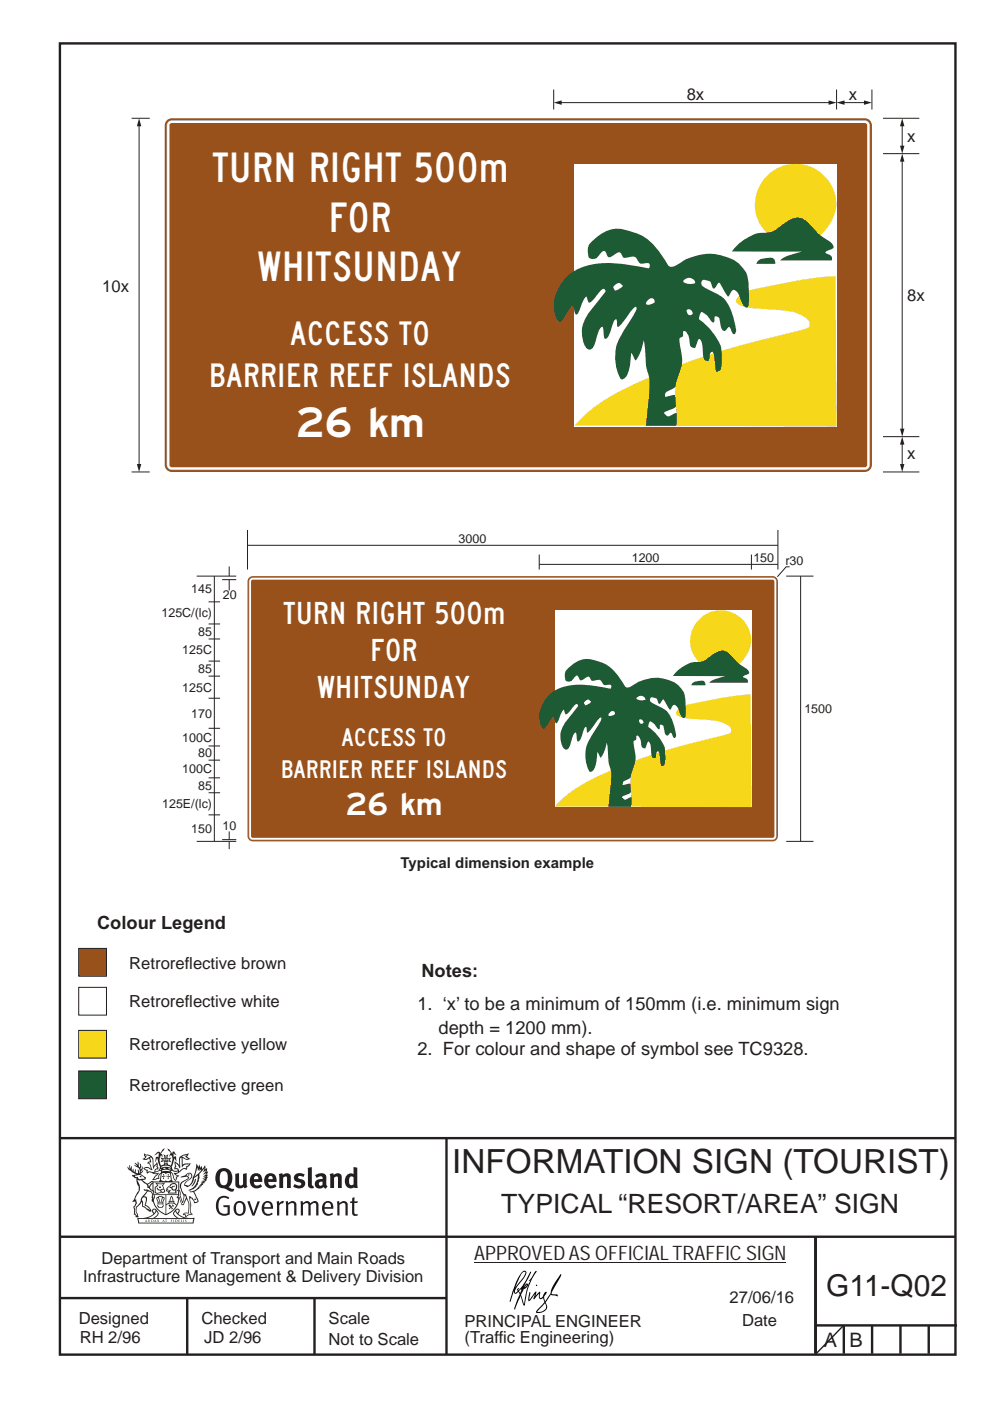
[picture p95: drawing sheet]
<svg xmlns="http://www.w3.org/2000/svg" width="210mm" height="297mm" viewBox="0 0 210 297" stroke-linecap="round" stroke-linejoin="round" font-family="sans-serif">
<defs><g id="words">
<g font-size="8.7" fill="#fff">
<text x="45" y="38.6">TURN RIGHT 500m</text>
<text x="69.7" y="49.1">FOR</text>
<text x="54.6" y="59.5">WHITSUNDAY</text>
<text x="62.8" y="92.6">26 km</text>
</g>
<text font-size="7.1" fill="#231f20" x="95.9" y="248.7">INFORMATION SIGN (TOURIST)</text>
<g font-size="6.9" fill="#fff">
<text x="61.6" y="73.1">ACCESS TO</text>
<text x="44.3" y="82.1">BARRIER REEF ISLANDS</text>
</g>
<g font-size="6.5" fill="#fff">
<text x="60" y="132.3">TURN RIGHT 500m</text>
<text x="78.5" y="140.2">FOR</text>
<text x="67.3" y="148">WHITSUNDAY</text>
<text x="73.4" y="172.8">26 km</text>
</g>
<text font-size="6.3" fill="#231f20" x="175.3" y="274.7">G11-Q02</text>
<text font-size="5.6" fill="#231f20" x="106.3" y="257.3">TYPICAL “RESORT/AREA” SIGN</text>
<g font-size="5.2" fill="#fff">
<text x="72.5" y="158.2">ACCESS TO</text>
<text x="59.5" y="164.9">BARRIER REEF ISLANDS</text>
</g>
<g font-size="4.2" fill="#231f20">
<text x="100.6" y="267.2">APPROVED AS OFFICIAL TRAFFIC SIGN</text>
<text x="174.7" y="285.6">A</text>
<text x="180.2" y="285.6">B</text>
</g>
<g font-size="3.9" fill="#231f20">
<text x="20.6" y="196.9">Colour Legend</text>
<text x="89.4" y="207.1">Notes:</text>
<text x="88.5" y="214.1">1. ‘x’ to be a minimum of 150mm (i.e. minimum sign</text>
<text x="93" y="219.3">depth = 1200 mm).</text>
<text x="88.5" y="223.6">2. For colour and shape of symbol see TC9328.</text>
</g>
<g font-size="3.5" fill="#231f20">
<text x="145.7" y="21.1">8x</text>
<text x="180" y="21.1">x</text>
<text x="192.4" y="30.1">x</text>
<text x="21.7" y="61.9">10x</text>
<text x="192.4" y="63.8">8x</text>
<text x="192.4" y="97.2">x</text>
<text x="27.4" y="205.5">Retroreflective brown</text>
<text x="27.4" y="213.6">Retroreflective white</text>
<text x="27.4" y="222.7">Retroreflective yellow</text>
<text x="27.4" y="231.3">Retroreflective green</text>
<text x="21.5" y="267.9">Department of Transport and Main Roads</text>
<text x="17.7" y="271.8">Infrastructure Management &amp; Delivery Division</text>
<text x="16.7" y="280.7">Designed</text>
<text x="42.7" y="280.7">Checked</text>
<text x="69.7" y="280.7">Scale</text>
<text x="98.5" y="281.4">PRINCIPAL ENGINEER</text>
<text x="154.7" y="276.2">27/06/16</text>
<text x="157.4" y="281.2">Date</text>
<text x="16.9" y="284.8">RH 2/96</text>
<text x="43.3" y="284.8">JD 2/96</text>
<text x="69.7" y="285.2">Not to Scale</text>
<text x="98.5" y="284.8">(Traffic Engineering)</text>
</g>
<text font-size="3.2" fill="#231f20" x="85" y="184">Typical dimension example</text>
<g font-size="2.6" fill="#231f20">
<text x="97.3" y="115.2">3000</text>
<text x="134" y="119.2">1200</text>
<text x="159.8" y="119.2">150</text>
<text x="166.6" y="119.8">r30</text>
<text x="40.6" y="125.8">145</text>
<text x="34.3" y="130.9">125C/(lc)</text>
<text x="47.3" y="126.9">20</text>
<text x="42" y="134.8">85</text>
<text x="38.7" y="138.8">125C</text>
<text x="42" y="142.7">85</text>
<text x="38.7" y="146.6">125C</text>
<text x="40.6" y="152.2">170</text>
<text x="170.6" y="151.2">1500</text>
<text x="38.7" y="157.2">100C</text>
<text x="42" y="160.6">80</text>
<text x="38.7" y="164">100C</text>
<text x="42" y="167.4">85</text>
<text x="34.4" y="171.4">125E/(lc)</text>
<text x="40.6" y="176.5">150</text>
<text x="47.2" y="176">10</text>
</g>
</g></defs>
<g fill="none" stroke="#231f20" stroke-width=".51">
<path d="M12.7 9.2h190v278h-190zM12.7 241.3h189.9M94.7 241.4v45.8M12.7 275.2h82M12.7 262.2h190.1M39.7 275.2v12M66.7 275.2v12M173 262.2v24.8M173 281h30M179 281v6M185 281v6M191 281v6"/>
<path d="M197 281v6"/>
</g>
<path d="M100.6 267.7h66.2" fill="none" stroke="#231f20" stroke-width=".21"/>
<g fill="#231f20">
<path d="M47 248.5a2.55 2.55 0 0 0 0 2.7l.3 .1a.81 .81 0 0 0 1-.9v-.6a1.04 1.04 0 0 0-1.1-1.5zM46.3 248.1a1.82 1.82 0 0 1 2.1-.2 1.82 1.82 0 0 1 .9 1.9 2.29 2.29 0 0 1-.8 1.9l.7 .3h.5l-.2 .6a2.87 2.87 0 0 1-2-.7 2.12 2.12 0 0 1-1.7-3.1z" fill-rule="evenodd"/>
<path d="M49.9 248.9l.8-.2v2a.46 .46 0 0 0 .2 .6 .46 .46 0 0 0 .7-.2v-2.2l.7-.2v2.4l.2 .5-.6 .4-.2-.3a1.02 1.02 0 0 1-1.2 .2 1.02 1.02 0 0 1-.6-1.1z" fill-rule="evenodd"/>
<path d="M54 249.5l-.1 .5h.9a.49 .49 0 0 0-.2-.6 .49 .49 0 0 0-.6 .1zM53.4 249.2a1.34 1.34 0 0 1 1.6-.3 1.34 1.34 0 0 1 .6 1.5v.2h-1.7a.77 .77 0 0 0 .5 .8 .77 .77 0 0 0 .9-.3l.3 .4a1.59 1.59 0 0 1-2.1 .2 1.59 1.59 0 0 1-.4-2z" fill-rule="evenodd"/>
<path d="M57 249.5l-.1 .5h.9a.49 .49 0 0 0-.2-.6 .49 .49 0 0 0-.6 .1zM56.4 249.2a1.34 1.34 0 0 1 1.6-.3 1.34 1.34 0 0 1 .7 1.5v.2h-1.8a.77 .77 0 0 0 .5 .8 .77 .77 0 0 0 .9-.3l.3 .4a1.59 1.59 0 0 1-2 .2 1.59 1.59 0 0 1-.5-2z" fill-rule="evenodd"/>
<path d="M59.1 248.9l.8-.2 .1 .4a.95 .95 0 0 1 1-.3 .95 .95 0 0 1 .7 .8v2.3h-.8v-2.3a.46 .46 0 0 0-.8 .1v2.2h-.9z" fill-rule="evenodd"/>
<path d="M62.5 249.1a1.75 1.75 0 0 1 2.1-.1l-.2 .5-.6-.2a.43 .43 0 0 0-.6 .3l.4 .3a1.04 1.04 0 0 1 1.2 1.2 1.04 1.04 0 0 1-1.4 .9l-1.2-.4 .3-.6 1 .4 .4-.4a.88 .88 0 0 0-1-.5l-.4-.2-.1-.4z" fill-rule="evenodd"/>
<path d="M65.3 247.6l.8-.2 .1 3.8 .2 .2 .2 .5a.88 .88 0 0 1-1-.1 .88 .88 0 0 1-.3-1z" fill-rule="evenodd"/>
<path d="M67.8 250.6a.43 .43 0 0 0-.1 .7 .43 .43 0 0 0 .7-.1v-.7zM66.8 249.2a1.7 1.7 0 0 1 2.4 .1v1.8l.3 .4-.4 .5-.5-.3a1.03 1.03 0 0 1-1.7-.2 1.03 1.03 0 0 1 .8-1.5h.7v-.4a.8 .8 0 0 0-1.2 .1z" fill-rule="evenodd"/>
<path d="M69.9 248.9l.8-.2 .1 .4a.95 .95 0 0 1 1-.3 .95 .95 0 0 1 .7 .8v2.3h-.8v-2.3a.46 .46 0 0 0-.8 .1v2.2h-.8z" fill-rule="evenodd"/>
<path d="M74.3 249.5a1.48 1.48 0 0 0 0 1.7l.4 .1 .3-.2v-1.5l-.3-.2zM75 247.4l.8 .2 .1 4.3h-.7l-.1-.2a1.26 1.26 0 0 1-1.4 0 1.26 1.26 0 0 1-.6-1.3 1.29 1.29 0 0 1 .5-1.3 1.29 1.29 0 0 1 1.4-.2z" fill-rule="evenodd"/>
<path d="M46.4 253.9a1.72 1.72 0 0 1 2.2 0l-.2 .3a1.24 1.24 0 0 0-1.4-.1 1.24 1.24 0 0 0-.7 1.3 1.49 1.49 0 0 0 1.3 2l.7-.2v-1.3h-.9l-.1-.4h1.4v2a1.93 1.93 0 0 1-2.2-.1 1.93 1.93 0 0 1-.7-2.2l.2-.7z" fill-rule="evenodd"/>
<path d="M50.3 255.2a1.65 1.65 0 0 0 .3 2.2 .99 .99 0 0 0 1-1.5 .78 .78 0 0 0-.4-.8 .78 .78 0 0 0-.9 .1zM50 254.9a1.33 1.33 0 0 1 1.6-.1 1.33 1.33 0 0 1 .5 1.5 1.31 1.31 0 0 1-1.3 1.5 1.31 1.31 0 0 1-1.3-1.6l.1-.5z" fill-rule="evenodd"/>
<path d="M52.5 254.7l.4-.1 .9 2.6 .8-2.5h.5l-1.1 3h-.5z" fill-rule="evenodd"/>
<path d="M56.2 255.2l-.2 .7h1.4a.7 .7 0 0 0-.3-.8 .7 .7 0 0 0-.9 .1zM55.9 255a1.22 1.22 0 0 1 1.5-.2 1.22 1.22 0 0 1 .5 1.5h-1.9a.93 .93 0 0 0 .5 1 .93 .93 0 0 0 1.2-.2l.1 .3a1.43 1.43 0 0 1-1.7 .1 1.43 1.43 0 0 1-.6-1.7z" fill-rule="evenodd"/>
<path d="M58.7 254.8l.4-.2 .1 .5 .4-.3 .6-.2-.2 .6a.66 .66 0 0 0-.8 .6v1.9h-.4z" fill-rule="evenodd"/>
<path d="M60.6 254.8l.4-.2 .1 .5a.94 .94 0 0 1 1-.4 .94 .94 0 0 1 .8 .7v2.3h-.5l-.1-2.5a.81 .81 0 0 0-1.2 .3v2.2h-.4z" fill-rule="evenodd"/>
<path d="M63.7 254.7l.5-.1 .1 .5 .4-.3a.78 .78 0 0 1 1.1 .3 .9 .9 0 0 1 1-.5 .9 .9 0 0 1 .7 .8v2.3h-.4l-.1-2.5a.67 .67 0 0 0-1.1 .3v2.2h-.5v-2.4l-.4-.2-.7 .4v2.2h-.5z" fill-rule="evenodd"/>
<path d="M69 255.2l-.2 .7h1.4a.7 .7 0 0 0-.3-.8 .7 .7 0 0 0-.9 .1zM68.7 255a1.22 1.22 0 0 1 1.5-.2 1.22 1.22 0 0 1 .5 1.5h-1.9a.93 .93 0 0 0 .5 1 .93 .93 0 0 0 1.2-.2l.1 .3a1.44 1.44 0 0 1-1.7 .1 1.44 1.44 0 0 1-.6-1.7z" fill-rule="evenodd"/>
<path d="M71.4 254.8l.5-.2 .1 .5a.94 .94 0 0 1 1-.4 .94 .94 0 0 1 .7 .7v2.3h-.4l-.1-2.5a.81 .81 0 0 0-1.2 .3v2.2h-.5z" fill-rule="evenodd"/>
<path d="M74.7 254l.5-.2v.9h.7l-.1 .4h-.7l.1 2.2 .1 .1h.5l.1 .3a.75 .75 0 0 1-1.2-.6v-2h-.4v-.4h.4z" fill-rule="evenodd"/>
<path d="M30.8 244.9l1.1 .3-.9 .5h-.4l.5-.5zM31.8 245.5l.2-.1a2.44 2.44 0 0 1 .4 2l.1 .4 .7-1-.1 .6 .3 .3a.57 .57 0 0 0-.6 .8l-1-.2-.5 .2 .1-.5-.7-.2 .6-.2 1 .5 .1-.1-.6-1.3-.2-.1 .5-.1zM30.7 244.5l-.2 .4 .3 .4-.6 .4a1.04 1.04 0 0 0 1.4-.1l.2 .7h-.4l-.2 .4a.94 .94 0 0 1 .9 1.1l-.2-.1a1.16 1.16 0 0 0-1.5-.1l.3 .4 .4 .2 .1 .5 .2 .2v-.2a.94 .94 0 0 1 1.1 .2h.9l-1.2 1.2a1.13 1.13 0 0 0 1.2-.2l.4-.1-.1-.4 .5-.7a.83 .83 0 0 0-.6 1.1l-.3-.1-.7 .3 1.1-1.4-.5 .2-.5-.1 1.3-.5-.2-.2-.8 .4v-.3l.2-.2 .3 .1 .1-.3-.2-.4v-.6l-.2-.3-.6 .9v-.7a1.42 1.42 0 0 0-1.7-1.8z" fill-rule="evenodd"/>
<path d="M38.5 245.3l.5-.3 .7-.1-.6 .3 .8 .5h-.3zM38.3 245.5h.2l.1 2a1.69 1.69 0 0 1 1.5-.7l-.7 .5 .1 .5a1.1 1.1 0 0 0-1.5 .6l-.1-.5-.2-.2h-.5l.2-.4-.2-.7a1.42 1.42 0 0 1 .8 1.1l.2-.1zM37.1 246.2l.1 1-.2 .3v.5l.6-.1 .1 .2a.96 .96 0 0 1-1.1-.1l-.1 .1a1.06 1.06 0 0 0 1.3 .2v.1a.72 .72 0 0 1-1 .2l.3 .5 .6 .3-.4 .1-.1 .7-.3-.4-.3-1.1-.4-.4 .4 .9a1.54 1.54 0 0 0 .6 1.2l.2-.3a.58 .58 0 0 1 .5-.7l.1-.2h-.3l-.4-.3 .9-.5a.93 .93 0 0 1 1.1-.5l.1 .2 .2-.1 .1-.5a.99 .99 0 0 0 .7-.9l-1.3 .1-.4 .3v-1.5l.9 .4 .8-.3h-.3l-.5-.4 .4-.7-.7 .2a1.46 1.46 0 0 0-1.3 2.1v.4l-.2-.4z" fill-rule="evenodd"/>
<path d="M35.6 248.9l.2 .1-.1 .4h.3l-.3 .1v.5l-.1-.6h-.3l.3-.1z" fill-rule="evenodd"/>
<path d="M34.6 248.9l.2 .1-.1 .3 .4 .1h-.4v.6l-.1-.5-.3-.1h.3z" fill-rule="evenodd"/>
<path d="M34.3 248.8a.57 .57 0 0 1 .9 .2 .57 .57 0 0 1 .9-.2l.2 1.4-.2 .1a.57 .57 0 0 1-.9-.1 .69 .69 0 0 1-1.1 0zM34.2 248.1l-.3 2.1-.2 .4h2.9l-.1-.4-.3-2.1h-.2v.3l-.8-.1-.9 .1 .1-.3z" fill-rule="evenodd"/>
<path d="M34.2 252.4a.3 .3 0 0 0 .6 0 .3 .3 0 0 0-.6 0zM33.3 251l.3 .3-.3 .3a.79 .79 0 0 0 0 1.3l.8-.2-.1-.3a.55 .55 0 0 1-.7-.6h.1l.1 .3 .4 .1 .8-.2-.4-.7 .4-.3-.7 .1zM33 250.7l1.1 .2 .9-.2-.4 .7 .4 1.1a.56 .56 0 0 1-.8 .3l-.2 .1a.73 .73 0 0 1-.9 .1 .73 .73 0 0 1-.3-.9v-.4l.5-.4z" fill-rule="evenodd"/>
<path d="M35.6 251.9l.7-.5a.58 .58 0 0 1 1-.1 .58 .58 0 0 1-.5 .9l-.2-.3a.43 .43 0 0 1 .6-.3v-.1a.57 .57 0 0 0-.8 .2l-.2-.1-.3 .2 .4 .1a.55 .55 0 0 0 .9 .5v.5h-1.3l.3-.4-.1-.2-.6 .1 .2-.2-.2-.1zM35.4 251.8l-.1 .2a.39 .39 0 0 0 .2 .7l.3-.1-.2 .5h1.9l-.1-.8a.86 .86 0 0 0-.1-1.4 .86 .86 0 0 0-1.3 .4z" fill-rule="evenodd"/>
<path d="M36 254.8h.8v.2h-.8zM36.4 253.8l.2 .8h-.4zM36.4 253.5l-.3 .5-.1 .6h-.2v.4l-.7 .4 .1 .2a1.48 1.48 0 0 1 2.2 .1l.2-.1-.6-.5v-.5h-.2l-.1-.6z" fill-rule="evenodd"/>
<path d="M35.8 255.4l.3 .1 .2 .3 .3-.2-.2-.2a.38 .38 0 0 1 .4 .5l-.1-.2-.3 .3 .3 .2-.3 .2-.1-.3-.4 .3-.1-.2 .4-.3-.2-.1-.1 .1z" fill-rule="evenodd"/>
<path d="M34.5 254h.2v.2l-.3 .6h-.1zM33.6 255.3h.9v.2a.55 .55 0 0 1-.8 .4v-.2h-.2zM33.4 254h.2l.2 .8h-.2zM33.6 255h.8l.1 .1-.8 .1zM33.8 253.7h.5l-.2 1.1h-.2zM33.3 253.8l-.1 .3 .3 1.2a.48 .48 0 0 0-.1 .5 .48 .48 0 0 0 .4 .3l.6-.1a.49 .49 0 0 0 .2-.7l.3-1.2-.1-.3a1.42 1.42 0 0 0-1.5 0z" fill-rule="evenodd"/>
<path d="M33.6 251.6h.5l.1 .3h-.4z" fill-rule="evenodd"/>
<path d="M41.3 250.1l.3-.2-.2 .9-.6 .7h-.2l.5-.7z" fill-rule="evenodd"/>
<path d="M39.7 249l.3-.2 .5 .2a.88 .88 0 0 1-.6 1.1 1.22 1.22 0 0 0-.8 1.3l.5 .2a.72 .72 0 0 0 .9-.4l.5-.8 .2-.6 .8-.6v.3a2.85 2.85 0 0 1-2 2.8l.1 .1a2.13 2.13 0 0 0 1.9-1.5l-.1-.2a2.01 2.01 0 0 0 .3-1.8l1.2-1.3-.4 1 .7-.5-.7 1 .8-.4-.8 .8 .7-.1-.9 .5 .8-.1-.8 .4h.7l-.8 .3 .3 .2h-.4l.2 .4-.4-.1 .2 .3h-.4l.1 .3h-.1a2.16 2.16 0 0 1-2 1l.1 .2h.4a.76 .76 0 0 1 .7 .7l.5 1.2-.6 .2a1.45 1.45 0 0 0-1.2-1.3l.3 1.8-.1 1.9 .4 .2a1.07 1.07 0 0 0-1.2 .4v-.3l-.5-.2a.87 .87 0 0 1 1-.1l.1-.7a4.4 4.4 0 0 0-.6-3.1l-.1-.3h-.2a2.16 2.16 0 0 1-.7-2.2l.3-.3 1.2-.8a.55 .55 0 0 0-.4-.7zM37.8 252.4a.76 .76 0 0 1 .3 1.1l.6 1.6 .4-1.7 .2 .1a.61 .61 0 0 1-.1 .9l-.3 .9h-.2l-.7-1.6-.3 .1a1.18 1.18 0 0 0 .1-1.4zM41.8 247.5l.2 .8 .3-.6v.6l.3-.5a1.9 1.9 0 0 1-1.1 1.4l-.3 .3zM38.2 249.6l1.4-.1 .2 .1v.3l-.5 .3a1.26 1.26 0 0 0-1 1.9l.2 .7a1.84 1.84 0 0 1 .2 2l-.4-1.3a.96 .96 0 0 0-.4-1.3l-.4 .3a.78 .78 0 0 1-.1 1.3l.2 .2h.4l.4 1.1a.38 .38 0 0 0 .2 .4 .38 .38 0 0 0 .4-.1l.6-1.2a2.94 2.94 0 0 1 .3 2.5v.5l-.8-.1-.3 .4v.2l.4-.1 .1 .4 .2 .1a1.02 1.02 0 0 1 1.3-.5l-.1-.4-.3-.1 .2-1.7-.3-1.4 .1 .1a1.14 1.14 0 0 1 .7 .9 .63 .63 0 0 0 .9-.2 .63 .63 0 0 0-.2-.8l-.6-1.3 .9-.6 .2-.3 .2-.1v-.2h.3l-.1-.3h.4l-.1-.3 .5-.1-.2-.2 .5-.4 .1-.2-.3 .1 .5-.6-.3 .1 .3-.6-.4 .1 .4-.5v-.3l-.3 .2 .1-.6v-.3l-.4 .3-.1-.8-.5 .8-.2-.7-.2 .5-.3-.8-.1 .6-.5-.8-.1 1.4-.7 1.9a1.81 1.81 0 0 1-.9 1.4l-.6-.2a1.75 1.75 0 0 1 1.1-1.2 .75 .75 0 0 0 .1-1.3 .75 .75 0 0 0-1.2 .5z" fill-rule="evenodd"/>
<path d="M41.2 254.2l.3-.1 .1 .3h-.4z" fill-rule="evenodd"/>
<path d="M29.4 258.4h11.6l-.2 .8h-11.3zM31.3 258.2l.5-.1a2.48 2.48 0 0 0 1.4-1.3l.2 .6-.5 .5-.4 .3zM32.5 256.6l.3-.2 .2 .2-.3 .6zM37.2 256.8a2.65 2.65 0 0 0 1.8 1.4h-1.1l-.5-.3-.5-.5zM37.4 256.6l.2-.2 .3 .2-.3 .6zM29.2 258.2l.1 1.2h11.7l.3-1.1-.2-.1a4.1 4.1 0 0 1-3.3-.9l.3-.4-.1-.5a1.06 1.06 0 0 0-1.3 .9l.2 .4 .6 .5h-4.7l.3-.1a.84 .84 0 0 0 .6-.7 .84 .84 0 0 0-.5-.9l-.3-.2-.5 .1-.1 .5 .3 .4a4.2 4.2 0 0 1-3.4 .9z" fill-rule="evenodd"/>
<path d="M31 258.7l.1 .2h-.2zM31 258.6l-.3 .5 .4-.1 .2 .1z" fill-rule="evenodd"/>
<path d="M31.3 258.6h.2v.4a.25 .25 0 0 0 .3-.1 .25 .25 0 0 0-.1-.3h.1a.29 .29 0 0 1 0 .4 .29 .29 0 0 1-.4 0 .29 .29 0 0 1 0-.4z" fill-rule="evenodd"/>
<path d="M32.2 258.6a.22 .22 0 0 1 .3 .2 .22 .22 0 0 1-.3 .2zM32 258.6v.5a.33 .33 0 0 0 .5-.1 .33 .33 0 0 0 0-.4 .33 .33 0 0 0-.5 0z" fill-rule="evenodd"/>
<path d="M32.9 258.7l.1 .2h-.2zM32.9 258.6l-.2 .5 .3-.1 .2 .1z" fill-rule="evenodd"/>
<path d="M33.3 258.6h.2v.2l.3-.2-.2 .2 .2 .3-.3-.2-.1 .2h-.1l.2-.3z" fill-rule="evenodd"/>
<path d="M34.7 258.7l.1 .2h-.2zM34.7 258.6l-.3 .5 .4-.1 .2 .1z" fill-rule="evenodd"/>
<path d="M35 258.6h.4h-.1v.5h-.2l.1-.5z" fill-rule="evenodd"/>
<path d="M36.2 258.6h.3h-.2v.2h.2h-.2l.1 .3h-.2z" fill-rule="evenodd"/>
<path d="M36.7 258.6h.2v.5h-.2z" fill-rule="evenodd"/>
<path d="M37.3 258.6a.22 .22 0 0 1 .3 .2 .22 .22 0 0 1-.3 .2zM37.1 258.6v.5a.33 .33 0 0 0 .5-.1 .33 .33 0 0 0 0-.4 .33 .33 0 0 0-.5 0z" fill-rule="evenodd"/>
<path d="M37.8 258.6h.3h-.1v.2h.1h-.1v.2l.1 .1h-.3z" fill-rule="evenodd"/>
<path d="M38.3 258.6h.3l-.1 .4 .2 .1h-.4z" fill-rule="evenodd"/>
<path d="M38.9 258.6h.2v.5h-.2z" fill-rule="evenodd"/>
<path d="M39.3 258.6h.2l-.2 .1 .2 .2-.1 .2h-.1v-.2l.2 .1z" fill-rule="evenodd"/>
<path d="M34.2 247.4a1.51 1.51 0 0 1 2 .2 2.67 2.67 0 0 0-2.1 0zM35.7 247.6l.4 .2 .1 .2-.4-.1zM34.6 247.7l.4-.1 .2 .2h-.4zM34 247.9l.3 .1-.3 .1zM34.9 246.9l.3-.2 .2 .2zM34.9 245.7h.2v.4h-.2zM35 245.1l.2 .2 .2-.2-.1 .4h-.2zM35.1 246.3h.2l.1 .4-.2-.2-.2 .2zM35.3 245.7h.2v.4h-.2zM34.4 245.7l.3 .1v.2l-.3 .1 .2-.2zM35.7 245.8l.3-.1-.2 .2 .2 .2-.4-.1zM32.7 244.9l1-.5-.1 1-.2-.1-.4 .1-.2 1.1 .5-1 .2 .9a1.84 1.84 0 0 1 .3 1.7l.4 .1a2.48 2.48 0 0 1 2.2 .1l.2-.3-.2-.7 .7-1.7 .4 .6-.2-1-.2-.1-.2 .3v-.9l.6 .4-.6-.7h-.3l-.1 .4-.5-.8-.5-.3 .2 .4 .5 .6-.4 .7 .4-.3a2.06 2.06 0 0 1 0 2.2l-.6-.2-.1-.6 .1-.1 .8 .2-.4-.5 .4-.5-.7 .2-.2-.2 .2-.7-.5 .4-.5-.4 .2 .7-.2 .2-.7-.2 .4 .5-.4 .5 .7-.2 .2 .1-.2 .6-.5 .2a2.02 2.02 0 0 1 0-2.2l.3 .5-.1-.6-.3-.1 .8-1.2-.5 .3-.4 .7-.2-.3a.8 .8 0 0 0-.8 .5z" fill-rule="evenodd"/>
<path d="M29.2 250.1l.3 .2a.61 .61 0 0 1 .8 .3l.3 .2a.8 .8 0 0 1 .6 1l.4 .1 .5 .6a1 1 0 0 1 .5 1l-.1 .7v-.5h-.1a.96 .96 0 0 0-.8-1.3l-.3-.2h-.6l-.1-.1-.2 .1 .2 .3h.5l-1.1 1.4-.2 .9-.4 .6a1.33 1.33 0 0 0-.5 1.8l.2 .5a1.26 1.26 0 0 1-.5-1.4l-.1-.4a1.56 1.56 0 0 0 .4-1.7l-.3 .2 .2-.5a3.2 3.2 0 0 0 .7-3zM30.4 253.9h.4a2.06 2.06 0 0 1-.1 1.6l.7 .5 .4 .5-.6-.2-.8-.6-.1-.9a.51 .51 0 0 1 .1-.9zM28.6 249.3a1.52 1.52 0 0 1 2.1 .6l-1.1 .1-.2-.1-.2-.4-.4 .1zM27.5 247v.8l-.3-.4-.2 .1a3.1 3.1 0 0 0 2 1.5l-1 .1 .5 .6 .5 .1v1.1a1.84 1.84 0 0 1-.2 2.5l-.4 .9-.4 .4 .3 .1 .4-.1 .1 .4-.2 .5-.3 .2 .1 1.8 .2-.1 .2 .6h.2l.4-.1-.1-.5a1.3 1.3 0 0 1-.1-1.6l.8-1.1 .2 1.1 .6 .2 .4 .6 .2-.2 .2 .4 .5-.1a1.85 1.85 0 0 0-1.2-1.3l.1-.3a1.39 1.39 0 0 0 0-1.5h-.5l.5-.6a.66 .66 0 0 1 .9-.4 .66 .66 0 0 1 .3 .9l-.1 .4h.2v.1l-.2 .3 .2 .5 .2-.3a2.24 2.24 0 0 0 .1-2.2 .73 .73 0 0 1-.7-.6 .73 .73 0 0 1 .5-.8l.1-.2a.94 .94 0 0 0-.9 .8 .48 .48 0 0 1-.1-.5 .48 .48 0 0 1 .5-.3l.5-.3a.51 .51 0 0 0-.8 .2l-.5 .3-1-.8 .6-.1 .1-.5-1.1-.7 .5-.4v-.4l-.5 .5 .1-.2a.69 .69 0 0 0 .2-1.1v.5l-.3 .2 .1-1.1-.3-.2 .1 .6-.1 .2-.4-1.2v.6l-.7-.3 .6 .6-.6-.2 .2 .3a1 1 0 0 1 .8 1.5l-.2-.8v.8l-.5-.2-.1-.7-.2 .6-.2-.1v-.6l-.2 .4-.2-.2 .1-.7-.2 .5z" fill-rule="evenodd"/>
<path d="M29.5 249.5l.3-.2 .3 .3z" fill-rule="evenodd"/>
<path d="M32.4 250.5h5.6v2l-.2-.1v-1.7h-5.2v2.5h5.2v-.8l.1 .2-.1 1.1v-.3h-2.5v4a4.1 4.1 0 0 0 2.6-3.6l.1-.1a4 4 0 0 1-2.8 3.9 4.2 4.2 0 0 1-2.8-4.7l.1 1.3 .1-.1a3.8 3.8 0 0 0 2.5 3.3v-4h-2.5l-.2-.9z" fill-rule="evenodd"/>
<circle cx="40" cy="249.1" r=".17"/>
</g>
<g fill="#000">
<path d="M111.6 272.5l.2-.1-.5 .6zM110.4 273.3l.2 .2-.3 .7-.2-.4zM110.9 269.8l.5-.1a9.3 9.3 0 0 1-2 3.2l-.1 .2 1-2.5zM110.6 269.8a14.7 14.7 0 0 0-2.2 5l-.3 1.1 .1 .1 .8-2.3a.42 .42 0 0 0 .2 .6 .42 .42 0 0 0 .6-.3l.2-.1 .2 .5-1.1 3.2h.2l1.1-2.8 .6 1.8 .2 .3 .2-.5a13.5 13.5 0 0 1 2-6.2l.4-.6-.1-.2-1.6 2.2 .4-.2a14.9 14.9 0 0 0-1.3 5.1l-.4-1.1a1.39 1.39 0 0 1 .2-1.8l.1-.3a.92 .92 0 0 0 .8-1.1 .75 .75 0 0 0-.8 .7l-.1 .1 1.6-3.3-.1-.1-.4 .7a10.5 10.5 0 0 1-2.2 3.3l.2-.4a.32 .32 0 0 0-.4 .1 .32 .32 0 0 0 .1 .4l-.5 .4a3.2 3.2 0 0 1 1.1-2.2l.5-.6a2.49 2.49 0 0 0 .7-1.7l-.4-.2z" fill-rule="evenodd"/>
<path d="M113.7 272.4l.3 .2-.3 .1z" fill-rule="evenodd"/>
<path d="M115.6 276.3a1.15 1.15 0 0 1 .1 1.3 1.15 1.15 0 0 1-1.2 .6h-.6zM112.2 274l-.2 1.6 .2 .3 1.2-1.5-.2 1.1 1.1-1.2a.94 .94 0 0 0 .4 1.2l.5-.3 .3 .9-1.2 1.2a.98 .98 0 0 0-.5 1.1 1.9 1.9 0 0 0 2.3-1.3l-.1-.3a1.02 1.02 0 0 1 .2-1.4l.6-.9 1.5 .3-.2-.5v.2l-1.1-.1v-.3l2-3.5 .1-.3-.2-.2-1.7 2.8a6.6 6.6 0 0 1-1.6 3l-.1-.3a1.01 1.01 0 0 1 .4-1.3l.1-.3-.3-.1-.4 .4-.1 .5-.6 .4-.1-.3 .1-.9-.2-.1-.9 .9 .3-.9-.2-.1-1.4 1.8 .3-1.4v-.2z" fill-rule="evenodd"/>
</g>
<path d="M178.9 281.1l-6 6.1" fill="none" stroke="#231f20" stroke-width=".3"/>
<path d="M16.7 201.1h5.9v5.9h-5.9z" fill-rule="evenodd" fill="#99511c" stroke="#231f20" stroke-width=".21"/>
<path d="M16.7 209.3h5.9v5.9h-5.9z" fill-rule="evenodd" fill="#fff" stroke="#231f20" stroke-width=".21"/>
<path d="M16.7 218.5h5.9v5.8h-5.9z" fill-rule="evenodd" fill="#f7d719" stroke="#231f20" stroke-width=".21"/>
<path d="M16.7 227.1h5.9v5.9h-5.9z" fill-rule="evenodd" fill="#1c5a34" stroke="#231f20" stroke-width=".21"/>
<path d="M119 21.8h56.9" fill="none" stroke="#231f20" stroke-width=".21"/>
<g fill="#231f20">
<path d="M175.7 21.3l1.7 .5-1.7 .4z"/>
<path d="M117.4 21.8l1.7-.5v.9z"/>
</g>
<path d="M117.4 19v4.2" fill="none" stroke="#231f20" stroke-width=".21"/>
<path d="M35.6 25.4l.8-.3h147a1.5 1.5 0 0 1 1.5 1.5v72a1.5 1.5 0 0 1-1.5 1.5h-147a1.5 1.5 0 0 1-1.5-1.5v-72l.1-.5z" fill-rule="evenodd" fill="#99511c"/>
<path d="M35.7 25.9l.7-.3h147a1 1 0 0 1 1 1v72a1 1 0 0 1-1 1h-147a1 1 0 0 1-1-1v-72z" fill="none" stroke="#939598" stroke-width=".21"/>
<path d="M35.7 25.9l.7-.3h147a1 1 0 0 1 1 1v72a1 1 0 0 1-1 1h-147a1 1 0 0 1-1-1v-72z" fill-rule="evenodd" fill="#fff"/>
<path d="M36.2 26.1h147.5l.2 .5v72.2l-.5 .3-147.2-.1-.3-.4v-72z" fill-rule="evenodd" fill="#99511c"/>
<path d="M121.8 34.8h55.6v55.6h-55.6z" fill="#fff"/>
<path d="M123.6 88.4a46.9 46.9 0 0 1 14.1-8.4l7.6-3 7.8-2.6 5.8-1.7 10.4-2.6a4.1 4.1 0 0 0 2.3-.9 1.81 1.81 0 0 0-1.3-2.3 12.3 12.3 0 0 0-5.9-1.2l-3.3-.2a8.1 8.1 0 0 1-4.9-1.3 1.17 1.17 0 0 1 .6-1.5 13.3 13.3 0 0 1 5.9-1.9 97.1 97.1 0 0 1 14.5-2.2l.2 31.8-55.5-.2z" fill-rule="evenodd" fill="#f7d719"/>
<path d="M125.6 51.1a7 7 0 0 1 8.4-2 10.8 10.8 0 0 1 6.7 5.5l1.3 1.9a3.4 3.4 0 0 0 2.7-1.1 10.6 10.6 0 0 1 12 .5l1 1a7.2 7.2 0 0 1 1.2 5l-.1 1.8a1.43 1.43 0 0 1-.3 1.5 1.27 1.27 0 0 1-1.2-1.2l-.4-1.2a1.55 1.55 0 0 0-1.5-1.3l-.9 1.3h-.1l-1-1.6a1.68 1.68 0 0 0-1-1.2l-.9 1.2a.83 .83 0 0 1-.6-1 1.59 1.59 0 0 0-1.8-.8 .84 .84 0 0 0-.1 1.3l2.5 1.3a6.2 6.2 0 0 1 3.8 4.5l.8 3.5a.79 .79 0 0 1-.5 .9l-.2-.3-.5-1.1-.3-.2-.2 .1a.77 .77 0 0 1-.5 .6 .77 .77 0 0 1-.8-.2l-.5-2.1a.64 .64 0 0 0-.4-.5 .64 .64 0 0 0-.7 .1 1.02 1.02 0 0 1-.2 1.1l-.6-.5-.6-.9-1.3-.9-.5 1.1 .1 .6a12.8 12.8 0 0 1 4.5 5.9l.2 2.3-.1 1.7-.3 .9-.7 .2-.2-.5-.2-1.5a2.89 2.89 0 0 0-.6-2.2 1.6 1.6 0 0 0-.6 1.6l-.1 .3-.2 .1-.6-.3-.3-.8-.1-1.2a4.3 4.3 0 0 0-.6-2.3l-.2-.1-.2 .2-.6 1.6h-.5a1.84 1.84 0 0 1-.8-2l-.2-.6a1.32 1.32 0 0 0-.9-.9l-.2 .1-.1 1-.7 .5 .1 1.4a8.9 8.9 0 0 1-.1 5.9l-.5 1.3a20.5 20.5 0 0 0 0 8.1l-.2 1.8h-6.4l.4-4.3a23.7 23.7 0 0 0 .2-6.3 13.4 13.4 0 0 1-.8-5.4l-.3-2.2-.2 1a9.9 9.9 0 0 1-1.4 3.3 1.34 1.34 0 0 1-.7-1.1l-.4-.4a9.9 9.9 0 0 1-1.1 5.1l-.6 .4h-.3l-.3-.2a9.8 9.8 0 0 1 1.1-10.6l1.3-2a3.5 3.5 0 0 0 1.1-2.5h-.3l-.5 .4-2.1 2.8-1 1-.2-.1-.1-1.3-.1-.2-.3 .2-1.3 3.3-.3 .4-.4 .2-.3-.5-.2-1.7-.1-.3h-.2a5.1 5.1 0 0 0-1.2 2.7 2.34 2.34 0 0 1-1.3 2.1 2.14 2.14 0 0 1-1.5-1.9 6.6 6.6 0 0 1 1.5-6.1l3.2-4.1 .1-.3-.2-.4a1.83 1.83 0 0 0-1.5 1.2 4.4 4.4 0 0 1-1.7 1.7l-.7-1.3-.4 .4-.6 1.4a3 3 0 0 1-1.1 2l-.3-.5a1.5 1.5 0 0 0-.6-1.3l-2.3 3.2-.3 .1-.3-.2a6.6 6.6 0 0 1 0-6.7 9.5 9.5 0 0 1 7.8-5.3 33.5 33.5 0 0 1 11.3 .9 .63 .63 0 0 0 .3-.6 .63 .63 0 0 0-.4-.5l-.8 .1a1.07 1.07 0 0 1-1.5-1 1.07 1.07 0 0 0-1.4-.4 1.78 1.78 0 0 1-1.6 0l-.5-.9-.2-.1-2.2 1-.3-.1-.5-1.1a.87 .87 0 0 0-1.2 .6 1.48 1.48 0 0 1-2.3 .6l-.2-.9a2.52 2.52 0 0 1 .9-2.5z" fill-rule="evenodd" fill="#1d5b35"/>
<g fill="#fff">
<path d="M145.1 59.4a1.37 1.37 0 0 1 1.4-.5 1.37 1.37 0 0 1 1 1.1l-.6 .2a2.53 2.53 0 0 1-1.9-.4z" fill-rule="evenodd"/>
<path d="M145.8 65.6a.8 .8 0 0 1 .8 .2 .8 .8 0 0 1 .2 .9 .76 .76 0 0 1-.9-.1 .76 .76 0 0 1-.1-1z" fill-rule="evenodd"/>
<path d="M140.8 87.5l.9-.5a2.09 2.09 0 0 0 1.7-1l.2 1.7a.93 .93 0 0 0-1.2 .3 .99 .99 0 0 1-1.6-.5z" fill-rule="evenodd"/>
<path d="M141.2 83.2l.7-.4a2.3 2.3 0 0 0 1.4-1v2.1a1.23 1.23 0 0 0-1.4 .1l-.8 .1z" fill-rule="evenodd"/>
<path d="M130.3 60.6a.94 .94 0 0 1 .9-.6 .94 .94 0 0 1 .9 .7l-1.1 .8-.6 .1a.67 .67 0 0 1-.1-1z" fill-rule="evenodd"/>
<path d="M137.3 63.7a.8 .8 0 0 1 .8-.5 .8 .8 0 0 1 .8 .6l-.1 .4-.4 .2a1.34 1.34 0 0 1-1.3 .1l-.1-.2z" fill-rule="evenodd"/>
</g>
<path d="M162.7 37.3a8.5 8.5 0 0 1 10.1-1.5 8.5 8.5 0 0 1 4.3 9.3 10.1 10.1 0 0 1-3.8 5.2h-9.2a8.2 8.2 0 0 1-1.4-13z" fill-rule="evenodd" fill="#f7d719"/>
<path d="M156.3 52.1a9.8 9.8 0 0 1 5.2-2.7h.6a4.7 4.7 0 0 0 3.5-1.5l.6-.5a3.9 3.9 0 0 1 4.3-.9l1.2 1a11.6 11.6 0 0 0 4.2 3.6 1.4 1.4 0 0 1 .8 1.5l-1.4 .7-.2 .2 .1 .2a1.86 1.86 0 0 1 1.3 .9l-.1 .6h-10.9a9.6 9.6 0 0 1 4.6-1.8l-14.9-.1zM160.7 55.4l-.3 .5h4v-.6a.93 .93 0 0 0-1.2-.6h-.5a2.61 2.61 0 0 0-2 .7z" fill-rule="evenodd" fill="#1d5b35"/>
<path d="M29.5 26.6v71.9" fill="none" stroke="#231f20" stroke-width=".21"/>
<g fill="#231f20">
<path d="M29 98.4h1l-.5 1.7z"/>
<path d="M29.5 25.1l.5 1.7h-1z"/>
</g>
<path d="M27.9 25.1h3.9M191.4 34.1v56.9M27.9 100.1h3.9" fill="none" stroke="#231f20" stroke-width=".21"/>
<g fill="#231f20">
<path d="M190.9 90.9h.9l-.4 1.7z"/>
<path d="M191.4 32.6l.4 1.7h-.9z"/>
</g>
<path d="M177.4 19v4.2M184.9 19v4.2M179 21.8h4.4M187.3 25.1h7.7M187.3 100.1h7.7" fill="none" stroke="#231f20" stroke-width=".21"/>
<g fill="#231f20">
<path d="M177.4 21.8l1.7-.5v.9z"/>
<path d="M183.2 21.3l1.7 .5-1.7 .4z"/>
</g>
<path d="M187.3 32.6h7.7M191.4 26.6v4.4" fill="none" stroke="#231f20" stroke-width=".21"/>
<g fill="#231f20">
<path d="M191.4 25.1l.4 1.7h-.9z"/>
<path d="M190.9 30.9h.9l-.4 1.7z"/>
</g>
<path d="M187.3 92.6h7.7M191.4 94.1v4.4" fill="none" stroke="#231f20" stroke-width=".21"/>
<g fill="#231f20">
<path d="M191.4 92.6l.4 1.7h-.9z"/>
<path d="M190.9 98.4h.9l-.4 1.7z"/>
</g>
<path d="M52.5 115.6h112.5M52.5 112.4v8.4M114.4 119.7h45M114.4 117.6v3.2" fill="none" stroke="#231f20" stroke-width=".21"/>
<path d="M52.7 122.6l.6-.4 .3-.1h110.3a1.13 1.13 0 0 1 1.1 1.2v54a1.13 1.13 0 0 1-1.1 1.1h-110.3a1.13 1.13 0 0 1-1.1-1.1v-54z" fill-rule="evenodd" fill="#99511c"/>
<path d="M53.1 122.7l.5-.2h110.3a.75 .75 0 0 1 .7 .8v54a.75 .75 0 0 1-.7 .7h-110.3a.75 .75 0 0 1-.7-.7v-54z" fill="none" stroke="#939598" stroke-width=".21"/>
<path d="M53.1 122.7l.5-.2h110.3a.75 .75 0 0 1 .7 .8v54a.75 .75 0 0 1-.7 .7h-110.3a.75 .75 0 0 1-.7-.7v-54z" fill-rule="evenodd" fill="#fff"/>
<path d="M53.3 123.1l.3-.2h110.5l.1 .4v54.2l-.3 .1h-110.5l-.2-.3z" fill-rule="evenodd" fill="#99511c"/>
<path d="M117.6 129.4h41.8v41.7h-41.8z" fill="#fff"/>
<path d="M118.5 170.2a32.1 32.1 0 0 1 11.1-6.8l5.1-2.1 6.4-2.2 12.2-3.2a1.94 1.94 0 0 0 1.8-.8 2.14 2.14 0 0 0-1.9-1.9 35.4 35.4 0 0 0-6.9-.8 3.5 3.5 0 0 1-2.9-1.1l.1-.5a6 6 0 0 1 4-1.7 78.6 78.6 0 0 1 11.7-1.8l.2 23.8-41.7-.1z" fill-rule="evenodd" fill="#f7d719"/>
<path d="M120.6 141.6a5.3 5.3 0 0 1 6.3-1.4 7.9 7.9 0 0 1 4.8 4l1.2 1.6a5.4 5.4 0 0 0 2.5-1.2 7.9 7.9 0 0 1 8.7 .9 4.6 4.6 0 0 1 1.3 4v2.2l-.2 .5-.2 .1a1.98 1.98 0 0 1-1-1.6 1.23 1.23 0 0 0-1.2-1.2l-.6 .9-.1 .1-.6-1a1.51 1.51 0 0 0-.9-1.2l-.6 .9h-.2l-.3-.6a1.03 1.03 0 0 0-1.6-.6v.6l.1 .2 1.6 .9a5 5 0 0 1 3.3 3.9l.5 2.2-.2 .6a.8 .8 0 0 1-.7-.9l-.2-.2-.2 .1a.68 .68 0 0 1-.8 .5l-.4-.8-.1-.9a.5 .5 0 0 0-.3-.5 .5 .5 0 0 0-.5 .1l-.1 .7-.2 .1-.8-1-1-.7-.3 .7v.6a9.5 9.5 0 0 1 3.4 4.4l.1 1.3a4 4 0 0 1-.3 2.4l-.5 .2a2.75 2.75 0 0 1-.3-1.8l-.2-1.2-.2-.2-.3 .2-.3 1.2h-.4a2.3 2.3 0 0 1-.5-2.1 1.57 1.57 0 0 0-.6-1.4l-.3 .5a.89 .89 0 0 1-.5 1 .8 .8 0 0 1-.7-1.1l-.1-.8-.3-.5-.5-.3-.2 .3a.5 .5 0 0 1-.4 .7l-.1 .2v.6a7.6 7.6 0 0 1-.1 5.2 8.3 8.3 0 0 0-.5 4.7l.2 2-.1 1.3h-4.9l.4-3a12.7 12.7 0 0 0-.3-6.1l-.4-4.5-.4 1.7-.8 1.5h-.2l-.5-1-.1-.1-.1 1.4a3.8 3.8 0 0 1-1.1 2.7l-.3 .1-.2-.2a7.5 7.5 0 0 1 1-8.3l1.4-2.3 .1-.7h-.3l-.3 .3-1.4 1.9-.9 .9-.3-1.2-.3 .2-.4 1a2.52 2.52 0 0 1-1 1.9l-.2-.1-.2-1.7-.2-.1a6.8 6.8 0 0 0-1.2 3l-.3 .5-.4 .1a1.9 1.9 0 0 1-1.2-1.8 5.9 5.9 0 0 1 1.9-5.1l1.7-2.2 .1-.2-.2-.3a1.7 1.7 0 0 0-1.2 1.1l-.8 .9-.4 .2-.5-1-.3 .4-1 2.3-.2 .2-.2-.2-.3-1.1-.2-.1-1.3 1.9-.7 .6a3.8 3.8 0 0 1-.9-3.5 7.5 7.5 0 0 1 7.8-5.8l2.9 .1 4.4 .7 .2-.6a.93 .93 0 0 0-1.2-.1 1.16 1.16 0 0 1-1-.9 1.57 1.57 0 0 0-1.6-.1 .81 .81 0 0 1-.9-.7 1.03 1.03 0 0 0-1.2 .4l-.6 .2-.2-.1-.4-.8a.8 .8 0 0 0-1 .7 .94 .94 0 0 1-1.2 .5 .94 .94 0 0 1-.6-1.1 1.77 1.77 0 0 1 .8-1.8z" fill-rule="evenodd" fill="#1d5b35"/>
<g fill="#fff">
<path d="M135 148a.96 .96 0 0 1 1.1-.5 .96 .96 0 0 1 .7 .9l-.7 .1a.92 .92 0 0 1-1.1-.5z" fill-rule="evenodd"/>
<path d="M135.6 152.6a.58 .58 0 0 1 .7 .1 .58 .58 0 0 1 .1 .7l-.3 .1a.6 .6 0 0 1-.5-.9z" fill-rule="evenodd"/>
<path d="M131.9 169l.4-.3a2.34 2.34 0 0 0 1.5-.9l.2 1.3a1.14 1.14 0 0 0-1.2 .4 .8 .8 0 0 1-.9-.5z" fill-rule="evenodd"/>
<path d="M132.2 165.8l1.4-.8 .2-.3-.1 1.6a1.87 1.87 0 0 0-1.6 .1z" fill-rule="evenodd"/>
<path d="M124 148.8a.68 .68 0 0 1 .7-.5 .68 .68 0 0 1 .6 .6l-.6 .5-.6 .1a.51 .51 0 0 1-.1-.7z" fill-rule="evenodd"/>
<path d="M129.4 151a.55 .55 0 0 1 1 .1v.4a1.26 1.26 0 0 1-1.3 .2v-.2z" fill-rule="evenodd"/>
</g>
<path d="M148.6 131a6.4 6.4 0 0 1 7.6-.7 6.4 6.4 0 0 1 2.9 7.1 7.5 7.5 0 0 1-2.8 3.7h-6.1a2.81 2.81 0 0 1-2.5-1.4 6.3 6.3 0 0 1 .9-8.7z" fill-rule="evenodd" fill="#f7d719"/>
<path d="M143.6 142.3a6.5 6.5 0 0 1 5-2l1-.4 1.1-.8a3.1 3.1 0 0 1 3.6-.8l.5 .4a10.8 10.8 0 0 0 3.6 3.2l.5 .7-.1 .2-1 .5-.2 .2 .3 .2a.79 .79 0 0 1 .7 1.1h-8.2a7.9 7.9 0 0 1 3.5-1.4l-11.2-.1zM146.8 144.9l-.2 .4h3v-.5a.87 .87 0 0 0-1.3-.4 1.96 1.96 0 0 0-1.5 .5z" fill-rule="evenodd" fill="#1d5b35"/>
<g fill="none" stroke="#231f20" stroke-width=".21">
<path d="M159.4 117.6v3.2M159.4 119.7h5.6M165 112.4v8.4M41.7 122.1h8.4M44.2 135.5h2.5M44.2 132.3h2.5M44.2 127.6h2.5M45.5 122.1v56.3M47.1 122.9h3M48.6 122.9v2.3M48.6 120.1v2M166.8 122.1h5.7"/>
<path d="M167.5 120.2h-.7l-1.9 2.1M169.8 122.1v56.3M44.2 154.4h2.5M44.2 140.2h2.5M44.2 143.4h2.5M44.2 148h2.5M44.2 158.2h2.5M41.7 178.4h8.4M44.2 168.1h2.5M44.2 161.2h2.5M44.2 172.8h2.5M44.2 164.9h2.5"/>
<path d="M47.1 178h3M48.6 178.4v1.6M48.6 176.3v1.7M166.8 178.4h5.7"/>
</g>
<use href="#words"/>
</svg>
